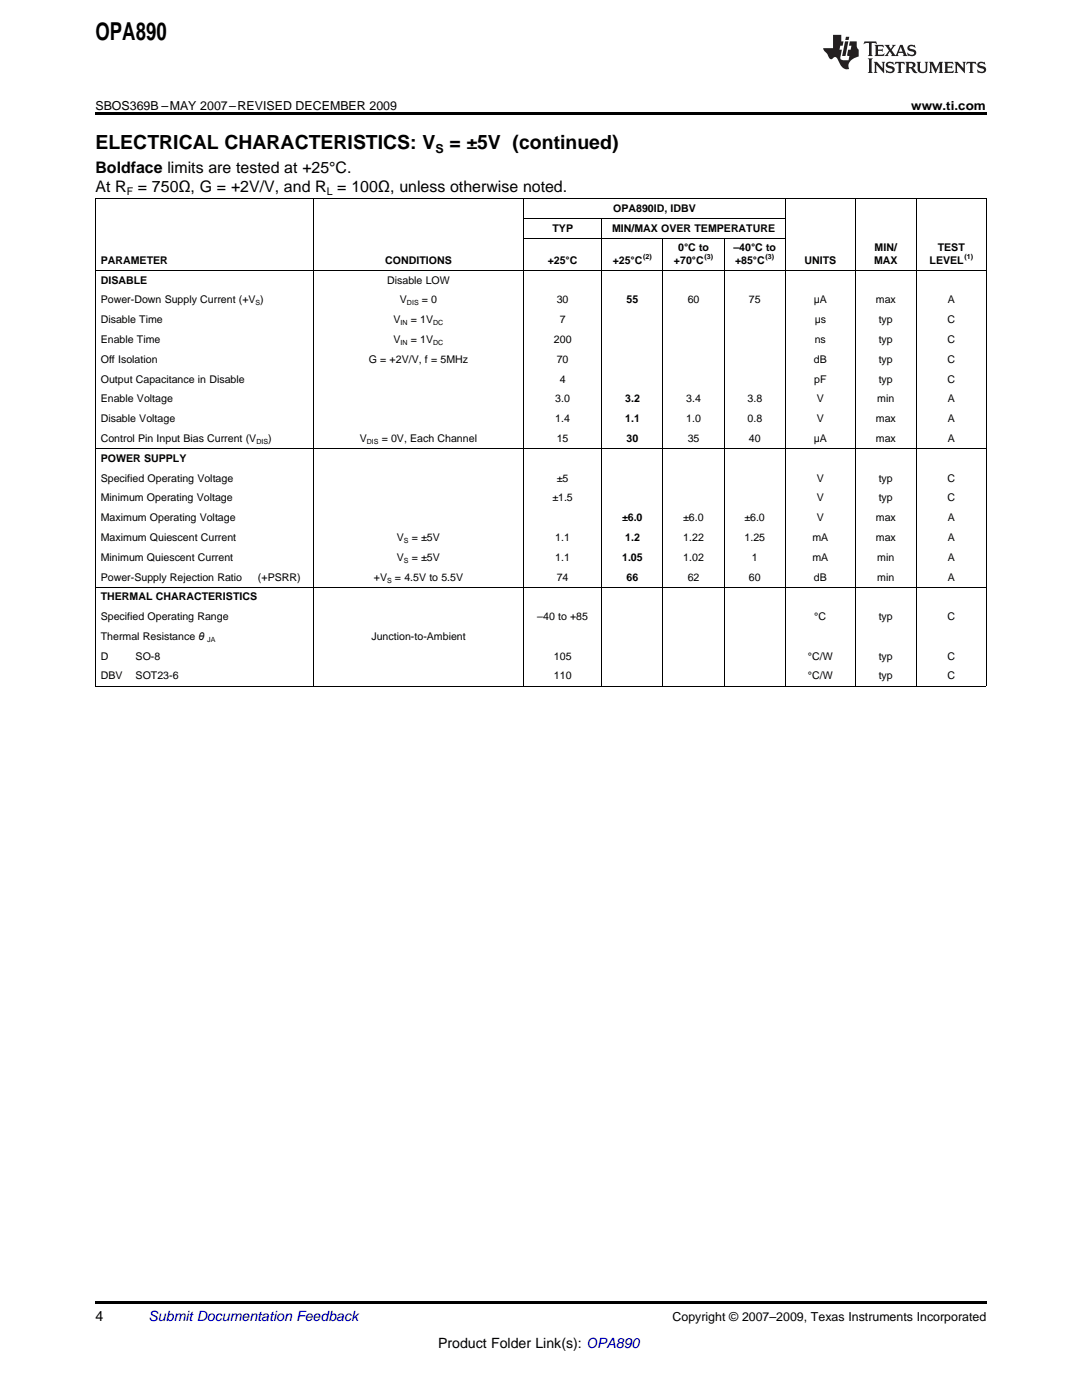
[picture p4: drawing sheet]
<svg xmlns="http://www.w3.org/2000/svg" width="216mm" height="279mm" viewBox="0 0 216 279" stroke-linecap="round" stroke-linejoin="round" font-family="sans-serif">
<defs><g id="words">
<text font-size="4.9" x="19" y="7.9">OPA890</text>
<g font-size="3.9">
<text x="19" y="29.7">ELECTRICAL CHARACTERISTICS: V</text>
<text x="89.7" y="29.7">= ±5V (continued)</text>
</g>
<g font-size="3.2">
<text x="19" y="34.4">Boldface limits are tested at +25°C.</text>
<text x="19" y="38.3">At R = 750Ω, G = +2V/V, and R = 100Ω, unless otherwise noted.</text>
</g>
<g font-size="2.8">
<text x="19" y="263.6">4</text>
<text x="87.4" y="269">Product Folder Link(s): OPA890</text>
</g>
<text font-size="2.8" fill="#0000c8" x="29.6" y="263.6">Submit Documentation Feedback</text>
<g font-size="2.5">
<text x="19" y="21.9">SBOS369B –MAY 2007–REVISED DECEMBER 2009</text>
<text x="181.8" y="21.9">www.ti.com</text>
<text x="86.9" y="30.5">S</text>
<text x="134.2" y="263.6">Copyright © 2007–2009, Texas Instruments Incorporated</text>
</g>
<g font-size="2.1">
<text x="25.3" y="38.9">F</text>
<text x="65.2" y="38.9">L</text>
<text x="110.2" y="46.2">TYP</text>
<text x="122.1" y="46.2">MIN/MAX OVER TEMPERATURE</text>
<text x="122.3" y="42.3">OPA890ID, IDBV</text>
<text x="20.1" y="52.6">PARAMETER</text>
<text x="76.9" y="52.6">CONDITIONS</text>
<text x="109.3" y="52.6">+25°C</text>
<text x="122.3" y="52.6">+25°C</text>
<text x="134.5" y="52.6">+70°C</text>
<text x="135.3" y="50.2">0°C to</text>
<text x="146.3" y="50.2">–40°C to</text>
<text x="146.7" y="52.6">+85°C</text>
<text x="160.5" y="52.6">UNITS</text>
<text x="174.4" y="52.6">MAX</text>
<text x="174.5" y="50.2">MIN/</text>
<text x="185.5" y="52.6">LEVEL</text>
<text x="187.1" y="50.2">TEST</text>
<text x="20.1" y="56.6">DISABLE</text>
<text x="77.3" y="56.6">Disable LOW</text>
<text x="20.1" y="60.5">Power-Down Supply Current (+V )</text>
<text x="20.1" y="64.5">Disable Time</text>
<text x="78.5" y="64.5">V</text>
<text x="79.8" y="60.5">V</text>
<text x="82" y="64.5">= 1V</text>
<text x="84.2" y="60.5">= 0</text>
<text x="111.1" y="60.5">30</text>
<text x="111.7" y="64.5">7</text>
<text x="125" y="60.5">55</text>
<text x="137.2" y="60.5">60</text>
<text x="149.4" y="60.5">75</text>
<text x="162.4" y="60.5">μA</text>
<text x="162.6" y="64.5">μs</text>
<text x="174.8" y="60.5">max</text>
<text x="175.3" y="64.5">typ</text>
<text x="189.1" y="64.5">C</text>
<text x="189.1" y="60.5">A</text>
<text x="20.1" y="68.4">Enable Time</text>
<text x="78.5" y="68.4">V</text>
<text x="82" y="68.4">= 1V</text>
<text x="110.5" y="68.4">200</text>
<text x="162.6" y="68.4">ns</text>
<text x="175.3" y="68.4">typ</text>
<text x="189.1" y="68.4">C</text>
<text x="20.1" y="72.4">Off Isolation</text>
<text x="20.1" y="76.3">Output Capacitance in Disable</text>
<text x="73.6" y="72.4">G = +2V/V, f = 5MHz</text>
<text x="111.1" y="72.4">70</text>
<text x="111.7" y="76.3">4</text>
<text x="162.4" y="72.4">dB</text>
<text x="162.5" y="76.3">pF</text>
<text x="175.3" y="72.4">typ</text>
<text x="175.3" y="76.3">typ</text>
<text x="189.1" y="72.4">C</text>
<text x="189.1" y="76.3">C</text>
<text x="20.1" y="80.3">Enable Voltage</text>
<text x="110.8" y="80.3">3.0</text>
<text x="124.7" y="80.3">3.2</text>
<text x="136.9" y="80.3">3.4</text>
<text x="149.2" y="80.3">3.8</text>
<text x="163" y="80.3">V</text>
<text x="175" y="80.3">min</text>
<text x="189.1" y="80.3">A</text>
<text x="20.1" y="84.2">Disable Voltage</text>
<text x="20.1" y="88.2">Control Pin Input Bias Current (V</text>
<text x="53.5" y="88.2">)</text>
<text x="71.8" y="88.2">V</text>
<text x="76.2" y="88.2">= 0V, Each Channel</text>
<text x="110.8" y="84.2">1.4</text>
<text x="111.1" y="88.2">15</text>
<text x="124.7" y="84.2">1.1</text>
<text x="125" y="88.2">30</text>
<text x="136.9" y="84.2">1.0</text>
<text x="137.2" y="88.2">35</text>
<text x="149.2" y="84.2">0.8</text>
<text x="149.4" y="88.2">40</text>
<text x="162.4" y="88.2">μA</text>
<text x="163" y="84.2">V</text>
<text x="174.8" y="84.2">max</text>
<text x="174.8" y="88.2">max</text>
<text x="189.1" y="84.2">A</text>
<text x="189.1" y="88.2">A</text>
<text x="20.1" y="92.1">POWER SUPPLY</text>
<text x="20.1" y="96.1">Specified Operating Voltage</text>
<text x="20.1" y="100">Minimum Operating Voltage</text>
<text x="110.2" y="100">±1.5</text>
<text x="111.1" y="96.1">±5</text>
<text x="163" y="96.1">V</text>
<text x="163" y="100">V</text>
<text x="175.3" y="96.1">typ</text>
<text x="175.3" y="100">typ</text>
<text x="189.1" y="96.1">C</text>
<text x="189.1" y="100">C</text>
<text x="20.1" y="104">Maximum Operating Voltage</text>
<text x="20.1" y="107.9">Maximum Quiescent Current</text>
<text x="79.2" y="107.9">V</text>
<text x="82.2" y="107.9">= ±5V</text>
<text x="110.8" y="107.9">1.1</text>
<text x="124.1" y="104">±6.0</text>
<text x="124.7" y="107.9">1.2</text>
<text x="136.3" y="104">±6.0</text>
<text x="136.3" y="107.9">1.22</text>
<text x="148.6" y="104">±6.0</text>
<text x="148.6" y="107.9">1.25</text>
<text x="162.1" y="107.9">mA</text>
<text x="163" y="104">V</text>
<text x="174.8" y="104">max</text>
<text x="174.8" y="107.9">max</text>
<text x="189.1" y="104">A</text>
<text x="189.1" y="107.9">A</text>
<text x="20.1" y="111.9">Minimum Quiescent Current</text>
<text x="79.2" y="111.9">V</text>
<text x="82.2" y="111.9">= ±5V</text>
<text x="110.8" y="111.9">1.1</text>
<text x="124.1" y="111.9">1.05</text>
<text x="136.3" y="111.9">1.02</text>
<text x="150" y="111.9">1</text>
<text x="162.1" y="111.9">mA</text>
<text x="175" y="111.9">min</text>
<text x="189.1" y="111.9">A</text>
<text x="20.1" y="115.9">Power-Supply Rejection Ratio</text>
<text x="20.1" y="119.8">THERMAL CHARACTERISTICS</text>
<text x="51.5" y="115.9">(+PSRR)</text>
<text x="74.6" y="115.9">+V</text>
<text x="78.8" y="115.9">= 4.5V to 5.5V</text>
<text x="111.1" y="115.9">74</text>
<text x="125" y="115.9">66</text>
<text x="137.2" y="115.9">62</text>
<text x="149.4" y="115.9">60</text>
<text x="162.4" y="115.9">dB</text>
<text x="175" y="115.9">min</text>
<text x="189.1" y="115.9">A</text>
<text x="20.1" y="123.8">Specified Operating Range</text>
<text x="107.2" y="123.8">–40 to +85</text>
<text x="162.5" y="123.8">°C</text>
<text x="175.3" y="123.8">typ</text>
<text x="189.1" y="123.8">C</text>
<text x="20.1" y="127.7">Thermal Resistance θ</text>
<text x="20.1" y="131.7">D</text>
<text x="27.1" y="131.7">SO-8</text>
<text x="74.1" y="127.7">Junction-to-Ambient</text>
<text x="110.5" y="131.7">105</text>
<text x="161.2" y="131.7">°C/W</text>
<text x="175.3" y="131.7">typ</text>
<text x="189.1" y="131.7">C</text>
<text x="20.1" y="135.6">DBV</text>
<text x="27.1" y="135.6">SOT23-6</text>
<text x="110.5" y="135.6">110</text>
<text x="161.2" y="135.6">°C/W</text>
<text x="175.3" y="135.6">typ</text>
<text x="189.1" y="135.6">C</text>
</g>
<g font-size="1.4">
<text x="128.4" y="51.8">(2)</text>
<text x="140.6" y="51.8">(3)</text>
<text x="152.8" y="51.8">(3)</text>
<text x="192.5" y="51.8">(1)</text>
<text x="51" y="61">S</text>
<text x="79.9" y="64.9">IN</text>
<text x="81.2" y="61">DIS</text>
<text x="86.4" y="64.9">DC</text>
<text x="79.9" y="68.9">IN</text>
<text x="86.4" y="68.9">DC</text>
<text x="51.1" y="88.6">DIS</text>
<text x="73.2" y="88.6">DIS</text>
<text x="80.6" y="108.4">S</text>
<text x="80.6" y="112.3">S</text>
<text x="77.3" y="116.3">S</text>
<text x="41.3" y="128.1">JA</text>
</g>
</g></defs>
<g fill="#231f20">
<path d="M172.5 8.3l-.1 .5 .4-.2h.6v.1v2.1l-.2 .4h.9l-.2-.4v-2.1l.1-.1h.5l.5 .2-.2-.5zM174.5 9l.2 .3v1.5l-.2 .4h1.8l.2-.6a1.04 1.04 0 0 1-1.3 .2v-.7h.6l.3 .2v-.6l-.3 .2h-.6v-.6l.8-.1 .4 .3-.2-.5zM176.5 9l.9 1.1-.9 1.1h.8l-.2-.2 .4-.7 .5 .7-.2 .2h1.5l-.2-.2 .2-.4h.9l.1 .4-.2 .2h1l-.3-.3-.7-1.9h-.5l-.9 2-.8-1 .9-1h-.8l.1 .3-.4 .5-.3-.6 .1-.2zM179.7 9.3l.4 1h-.7zM181.3 9.1a.63 .63 0 0 0-.2 .7 .63 .63 0 0 0 .6 .4l.6 .2 .1 .2a.75 .75 0 0 1-.7 .4 .75 .75 0 0 1-.6-.5l.1 .7 .1-.1a1.11 1.11 0 0 0 1.5-.6 1.13 1.13 0 0 0-1.2-.8l-.1-.4a1.04 1.04 0 0 1 1.2 .2l-.2-.5-.2 .1-.4-.2zM173.2 11.7l.2 .3v2.2l-.2 .4h1l-.3-.4v-2.2l.3-.3zM174.3 12.3l.3 .4v1.5l-.3 .4h.8l-.2-.4v-1.3l1.5 1.7v-1.9l.2-.4h-.7l.2 .4v.9l-1.1-1.3zM177 12.5a.62 .62 0 0 0-.2 .7 .62 .62 0 0 0 .6 .4l.6 .1 .1 .3a.76 .76 0 0 1-.7 .3 .76 .76 0 0 1-.7-.4l.2 .7 .1-.1a1.11 1.11 0 0 0 1.5-.6 1.13 1.13 0 0 0-1.2-.8l-.1-.4a1.04 1.04 0 0 1 1.2 .2l-.2-.6-.2 .1-.5-.1zM178.7 12.3l-.2 .7a.61 .61 0 0 1 .8-.4v1.6l-.2 .4h.9l-.2-.4v-1.6a.63 .63 0 0 1 .7 .4l-.1-.7zM180.6 12.3l.3 .4v1.5l-.3 .4h1l-.2-.2-.1-.8 .6 .2a.76 .76 0 0 0 1.2 .7l-1-1a.58 .58 0 0 0 .6-.5 .58 .58 0 0 0-.5-.6zM181.4 12.7l.1-.1a.45 .45 0 0 1 .5 .1 .45 .45 0 0 1 .1 .5l-.8 .2zM182.9 12.3l.2 .2a2.17 2.17 0 0 0 .3 1.9 .99 .99 0 0 0 1.6-.6v-1.1l.2-.4h-.7l.2 .2a1.92 1.92 0 0 1-.2 1.8 .6 .6 0 0 1-.9-.5v-1.1l.2-.4zM185.4 12.3l.2 .4v1.5l-.2 .4h.7l-.2-.4v-1.4l.8 1.8 .8-1.8v1.4l-.2 .4h.9l-.2-.4v-1.5l.2-.4h-.8l-.6 1.5-.6-1.5zM188.4 12.3l.2 .4v1.5l-.2 .4h1.8l.1-.6a1.04 1.04 0 0 1-1.2 .2v-.7h.5l.4 .2v-.6l-.4 .2h-.5v-.7h.8l.3 .3-.1-.6zM190.5 12.3l.2 .4v1.5l-.2 .4h.7l-.2-.4v-1.3l1.5 1.7v-1.9l.2-.4h-.7l.2 .4v.9l-1.1-1.3zM192.9 12.3l-.1 .7a.61 .61 0 0 1 .7-.4l.1 1.6-.3 .4h1l-.3-.4 .1-1.6a.63 .63 0 0 1 .7 .4l-.1-.7zM195.2 12.5a.62 .62 0 0 0-.2 .7 .62 .62 0 0 0 .6 .4l.6 .1 .1 .3a.76 .76 0 0 1-.7 .3 .76 .76 0 0 1-.6-.4l.1 .7 .1-.1a1.11 1.11 0 0 0 1.6-.6 1.13 1.13 0 0 0-1.3-.8l-.1-.4a1.04 1.04 0 0 1 1.2 .2l-.1-.6-.2 .1-.5-.1z"/>
<path d="M166.2 7v2.6h-1.9v.4l.8 .9a.91 .91 0 0 0 1 .9 .56 .56 0 0 1 .5-.4 .56 .56 0 0 1 .5 .3l.4 .8a1.53 1.53 0 0 0 1.9 1.2 1.54 1.54 0 0 1 1-2.1l.9-.3v-1.4a1.52 1.52 0 0 1-.4-1.6h-1.3l-.2 .8h.5l-.2 .8h-.5l-.1 1v.2l.4 .1-.2 .8a1.93 1.93 0 0 1-1.6-.2l.3-1.9h-.5l.2-.8h.4l.2-.8h-.4v-1.3zM168.6 8.3l-.6 2.9h.7l.6-2.9zM168.8 7.3l-.1 .7h.6l.2-.7z"/>
</g>
<path d="M19 22.5h177.8v.5h-177.8zM19 259.7h177.8v.5h-177.8z" fill="#000"/>
<g fill="none" stroke="#000" stroke-width=".2">
<path d="M19 39.6h177.8M19.1 39.6v97.3M62.6 39.6v97.3M104.4 39.6v97.3M156.7 39.6v97.3M170.6 39.6v97.3M182.8 39.6v97.3M196.8 39.6v97.3M19 54h177.8M104.5 47.5h52.2M104.5 43.6h52.2M120.1 43.5v93.4"/>
<path d="M132.3 47.5v89.4M144.5 47.5v89.4M19 89.5h177.8M19 117.2h177.8M19 136.9h177.8"/>
</g>
<use href="#words"/>
</svg>
